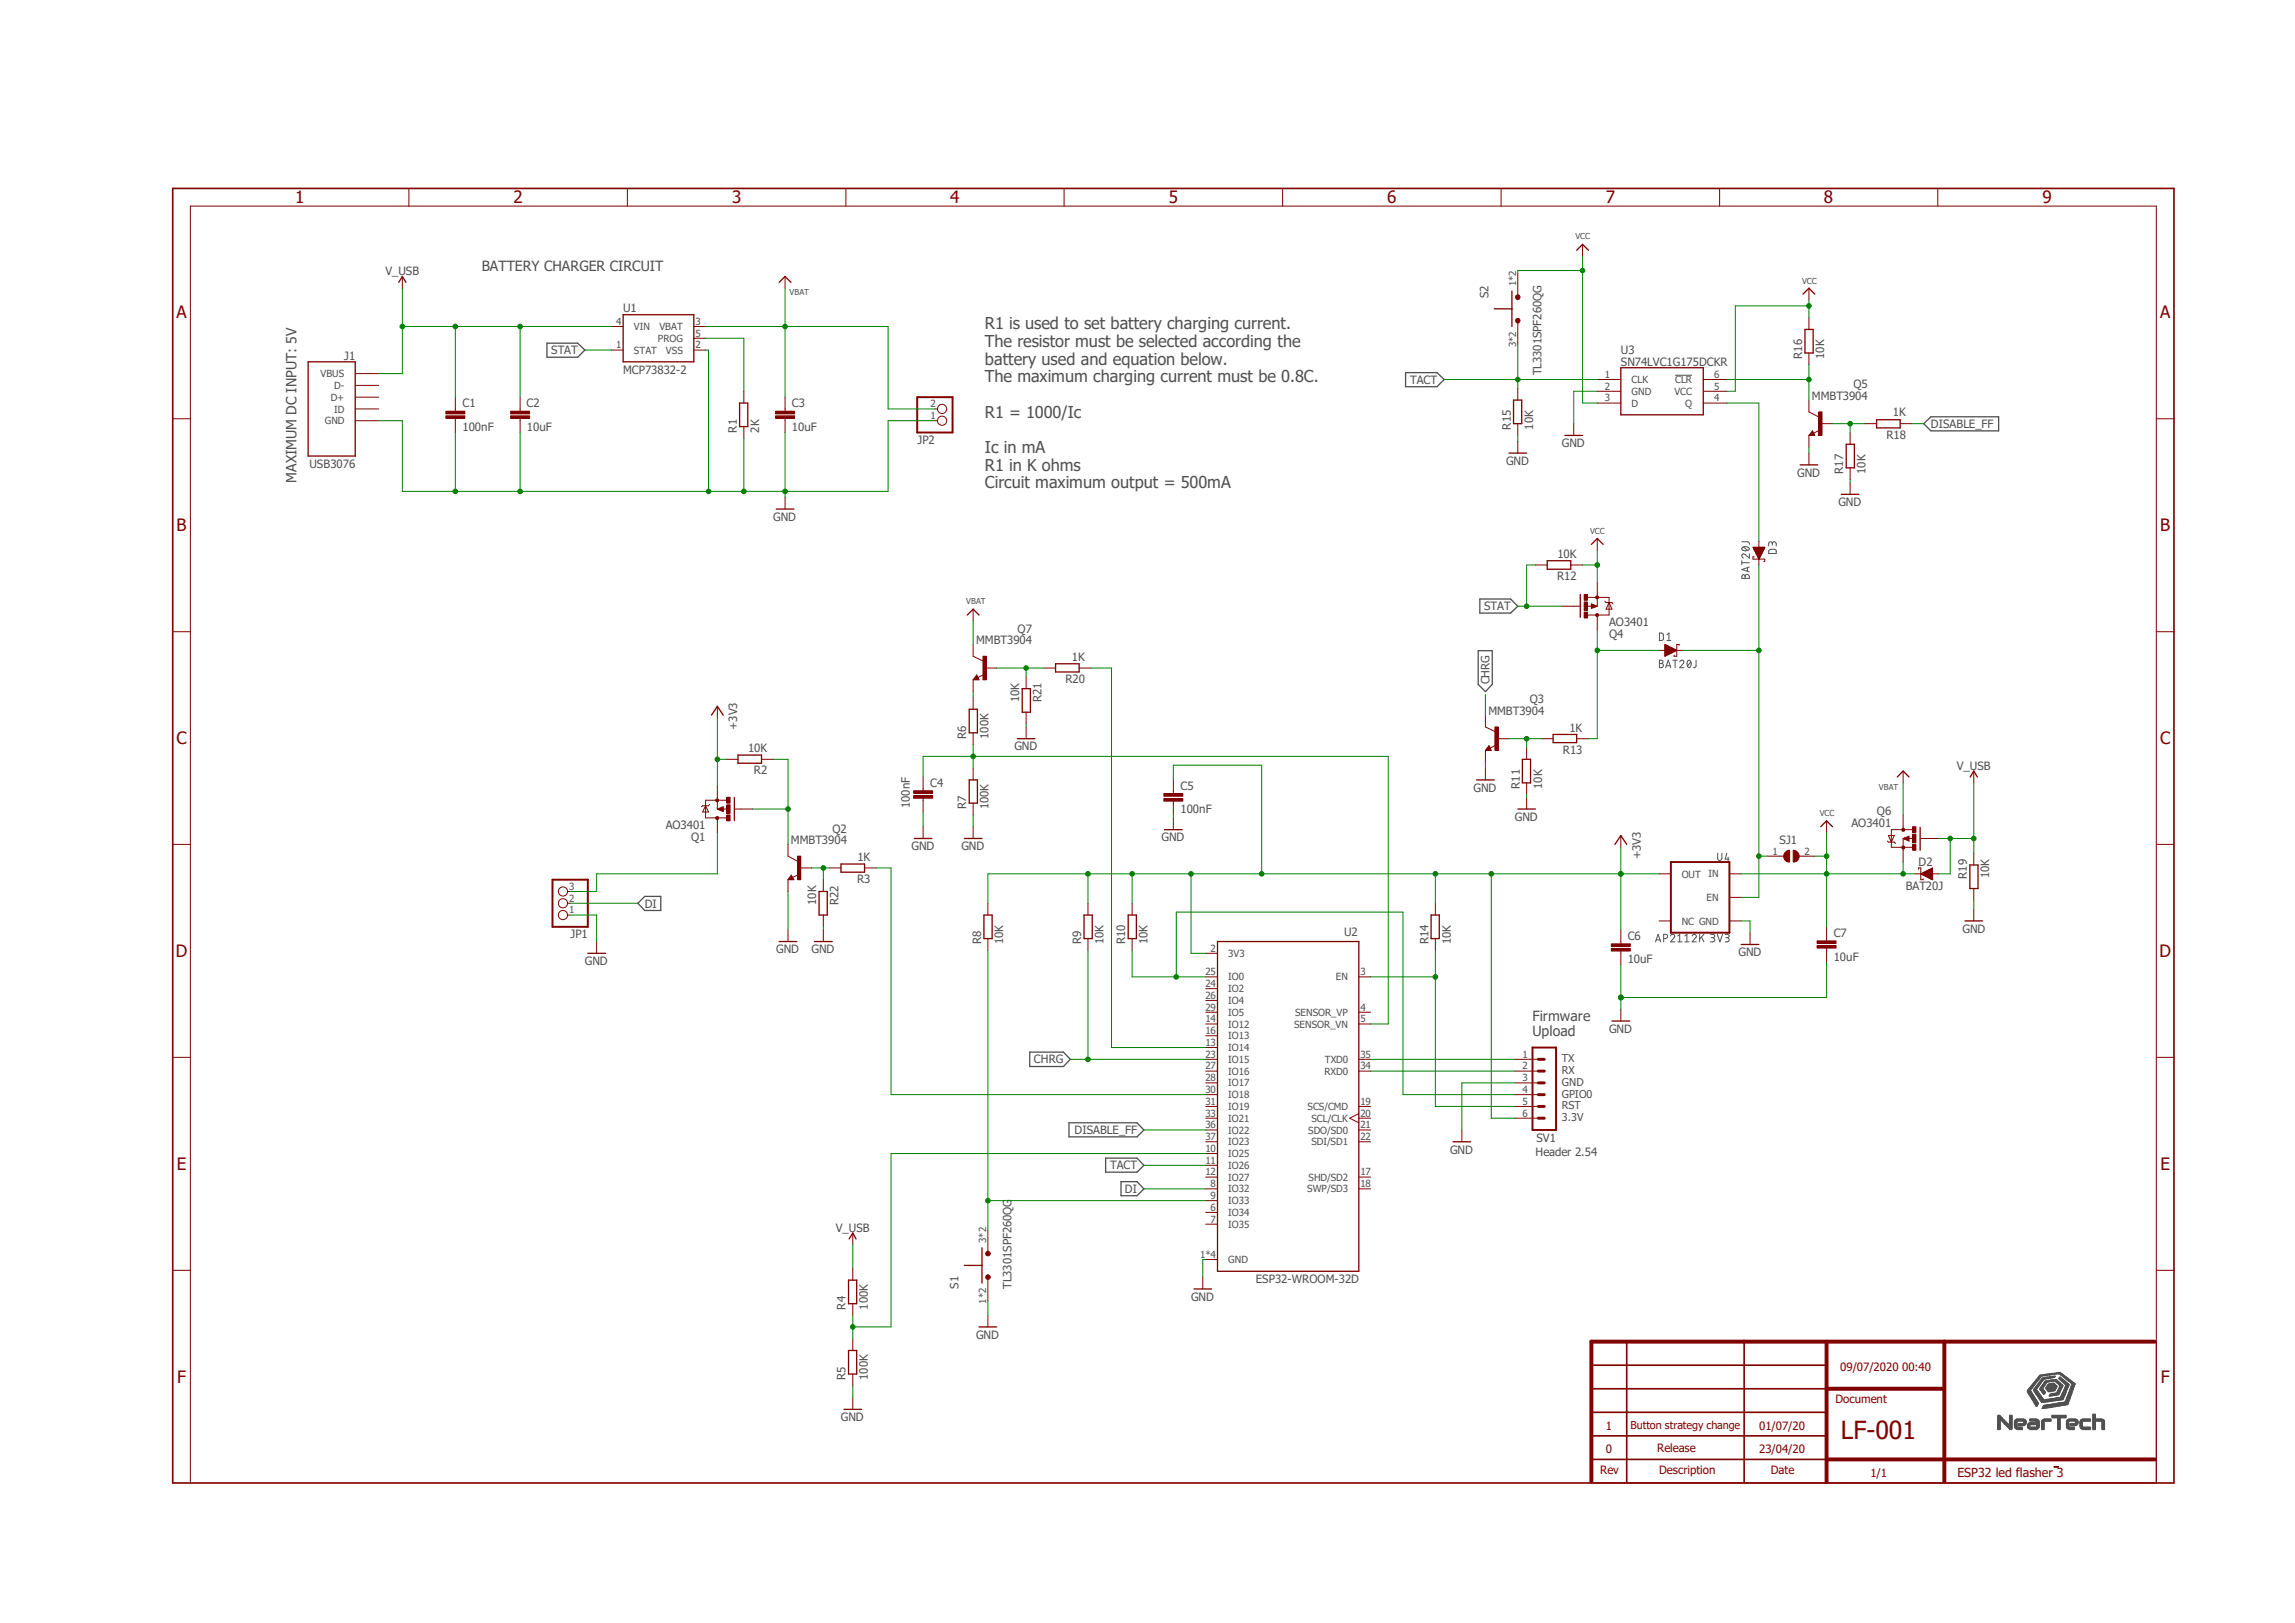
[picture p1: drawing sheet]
<svg xmlns="http://www.w3.org/2000/svg" width="297mm" height="210mm" viewBox="0 0 297 210" stroke-linecap="round" stroke-linejoin="round" font-family="sans-serif">
<defs><g id="words">
<text font-size="3.2" fill="#800000" x="238.2" y="186.2">LF-001</text>
<g font-size="2.2" fill="#800000">
<text x="38.2" y="26.3">1</text>
<text x="66.5" y="26.3">2</text>
<text x="94.7" y="26.3">3</text>
<text x="123" y="26.3">4</text>
<text x="151.3" y="26.3">5</text>
<text x="179.5" y="26.3">6</text>
<text x="207.8" y="26.3">7</text>
<text x="236.1" y="26.3">8</text>
<text x="264.3" y="26.3">9</text>
<text x="22.9" y="41.2">A</text>
<text x="279.6" y="41.2">A</text>
<text x="22.9" y="68.7">B</text>
<text x="279.6" y="68.7">B</text>
<text x="22.9" y="96.3">C</text>
<text x="279.6" y="96.3">C</text>
<text x="22.8" y="123.8">D</text>
<text x="279.5" y="123.8">D</text>
<text x="22.9" y="151.3">E</text>
<text x="279.6" y="151.3">E</text>
<text x="22.9" y="178.9">F</text>
<text x="279.7" y="178.9">F</text>
</g>
<g font-size="2.1" fill="#505050">
<text x="127.5" y="42.6">R1 is used to set battery charging current.</text>
<text x="127.5" y="44.9">The resistor must be selected according the</text>
<text x="127.5" y="47.2">battery used and equation below.</text>
<text x="127.5" y="49.5">The maximum charging current must be 0.8C.</text>
<text x="127.5" y="54.1">R1 = 1000/Ic</text>
<text x="127.5" y="58.6">Ic in mA</text>
<text x="127.5" y="60.9">R1 in K ohms</text>
<text x="127.5" y="63.2">Circuit maximum output = 500mA</text>
</g>
<g font-size="1.8" fill="#505050">
<text x="62.4" y="35.1">BATTERY CHARGER CIRCUIT</text>
<text x="38.4" y="62.4" transform="rotate(-90 38.4 62.4)">MAXIMUM DC INPUT: 5V</text>
<text x="198.3" y="132.1">Firmware</text>
<text x="198.3" y="134">Upload</text>
</g>
<text font-size="1.6" fill="#800000" x="253.3" y="191.2">ESP32 led flasher 3</text>
<g font-size="1.5" fill="#505050">
<text x="49.9" y="35.6">V_USB</text>
<text x="80.6" y="40.4">U1</text>
<text x="192.6" y="38.6" transform="rotate(-90 192.6 38.6)">S2</text>
<text x="44.5" y="46.5">J1</text>
<text x="71.3" y="45.8">STAT</text>
<text x="209.8" y="47.3">SN74LVC1G175DCKR</text>
<text x="209.8" y="45.8">U3</text>
<text x="233.2" y="46.4" transform="rotate(-90 233.2 46.4)">R16</text>
<text x="236.1" y="46.4" transform="rotate(-90 236.1 46.4)">10K</text>
<text x="59.9" y="52.7">C1</text>
<text x="68.2" y="52.6">C2</text>
<text x="80.6" y="48.3">MCP73832-2</text>
<text x="102.5" y="52.7">C3</text>
<text x="182.5" y="49.7">TACT</text>
<text x="199.5" y="48.6" transform="rotate(-90 199.5 48.6)">TL3301SPF260QG</text>
<text x="234.5" y="51.8">MMBT3904</text>
<text x="239.9" y="50.2">Q5</text>
<text x="245" y="53.9">1K</text>
<text x="59.9" y="55.8">100nF</text>
<text x="68.2" y="55.7">10uF</text>
<text x="95.4" y="56" transform="rotate(-90 95.4 56)">R1</text>
<text x="98.3" y="56" transform="rotate(-90 98.3 56)">2K</text>
<text x="102.5" y="55.8">10uF</text>
<text x="118.7" y="57.4">JP2</text>
<text x="195.5" y="55.6" transform="rotate(-90 195.5 55.6)">R15</text>
<text x="198.4" y="55.6" transform="rotate(-90 198.4 55.6)">10K</text>
<text x="202.1" y="57.9">GND</text>
<text x="244.1" y="56.8">R18</text>
<text x="249.9" y="55.4">DISABLE_FF</text>
<text x="40" y="60.6">USB3076</text>
<text x="194.9" y="60.2">GND</text>
<text x="232.6" y="61.7">GND</text>
<text x="237.9" y="65.5">GND</text>
<text x="238.6" y="61.3" transform="rotate(-90 238.6 61.3)">R17</text>
<text x="241.4" y="61.3" transform="rotate(-90 241.4 61.3)">10K</text>
<text x="100.1" y="67.4">GND</text>
<text x="201.5" y="75.1">R12</text>
<text x="201.5" y="72.2">10K</text>
<text x="126.3" y="83.4">MMBT3904</text>
<text x="131.7" y="81.9">Q7</text>
<text x="192.1" y="79">STAT</text>
<text x="208.2" y="81">AO3401</text>
<text x="208.2" y="82.5">Q4</text>
<text x="137.9" y="88.4">R20</text>
<text x="138.7" y="85.5">1K</text>
<text x="192.7" y="88.6" transform="rotate(-90 192.7 88.6)">CHRG</text>
<text x="95.4" y="94.4" transform="rotate(-90 95.4 94.4)">+3V3</text>
<text x="125.1" y="95.6" transform="rotate(-90 125.1 95.6)">R6</text>
<text x="127.9" y="95.6" transform="rotate(-90 127.9 95.6)">100K</text>
<text x="131.9" y="90.8" transform="rotate(-90 131.9 90.8)">10K</text>
<text x="134.8" y="90.9" transform="rotate(-90 134.8 90.9)">R21</text>
<text x="192.6" y="92.5">MMBT3904</text>
<text x="198" y="91">Q3</text>
<text x="203.1" y="94.7">1K</text>
<text x="96.8" y="97.3">10K</text>
<text x="97.6" y="100.2">R2</text>
<text x="120.4" y="101.8">C4</text>
<text x="131.3" y="97.1">GND</text>
<text x="202.3" y="97.5">R13</text>
<text x="253.2" y="99.6">V_USB</text>
<text x="86.1" y="107.3">AO3401</text>
<text x="107.7" y="107.7">Q2</text>
<text x="117.7" y="104.6" transform="rotate(-90 117.7 104.6)">100nF</text>
<text x="125.1" y="104.7" transform="rotate(-90 125.1 104.7)">R7</text>
<text x="127.9" y="104.7" transform="rotate(-90 127.9 104.7)">100K</text>
<text x="152.8" y="105.2">100nF</text>
<text x="152.8" y="102.2">C5</text>
<text x="190.7" y="102.4">GND</text>
<text x="196" y="106.2">GND</text>
<text x="196.7" y="102.1" transform="rotate(-90 196.7 102.1)">R11</text>
<text x="199.6" y="102.1" transform="rotate(-90 199.6 102.1)">10K</text>
<text x="239.6" y="107">AO3401</text>
<text x="242.9" y="105.5">Q6</text>
<text x="89.5" y="108.8">Q1</text>
<text x="102.4" y="109.3">MMBT3904</text>
<text x="111" y="111.4">1K</text>
<text x="118" y="110">GND</text>
<text x="124.4" y="110">GND</text>
<text x="150.3" y="108.9">GND</text>
<text x="212.3" y="111.2" transform="rotate(-90 212.3 111.2)">+3V3</text>
<text x="230.3" y="109.3">SJ1</text>
<text x="248.3" y="112">D2</text>
<text x="254.6" y="113.7" transform="rotate(-90 254.6 113.7)">R19</text>
<text x="257.4" y="113.7" transform="rotate(-90 257.4 113.7)">10K</text>
<text x="83.4" y="117.4">DI</text>
<text x="105.6" y="117.1" transform="rotate(-90 105.6 117.1)">10K</text>
<text x="108.5" y="117.1" transform="rotate(-90 108.5 117.1)">R22</text>
<text x="110.9" y="114.3">R3</text>
<text x="246.6" y="115.2">BAT20J</text>
<text x="73.8" y="121.4">JP1</text>
<text x="75.7" y="124.9">GND</text>
<text x="100.5" y="123.4">GND</text>
<text x="105" y="123.4">GND</text>
<text x="127" y="122.2" transform="rotate(-90 127 122.2)">R8</text>
<text x="129.8" y="122.2" transform="rotate(-90 129.8 122.2)">10K</text>
<text x="139.9" y="122.2" transform="rotate(-90 139.9 122.2)">R9</text>
<text x="142.8" y="122.2" transform="rotate(-90 142.8 122.2)">10K</text>
<text x="145.6" y="122.2" transform="rotate(-90 145.6 122.2)">R10</text>
<text x="148.5" y="122.2" transform="rotate(-90 148.5 122.2)">10K</text>
<text x="173.9" y="121.2">U2</text>
<text x="184.9" y="122.2" transform="rotate(-90 184.9 122.2)">R14</text>
<text x="187.8" y="122.2" transform="rotate(-90 187.8 122.2)">10K</text>
<text x="210.7" y="124.7">10uF</text>
<text x="210.7" y="121.6">C6</text>
<text x="225" y="123.7">GND</text>
<text x="237.3" y="124.3">10uF</text>
<text x="237.3" y="121.2">C7</text>
<text x="254" y="120.7">GND</text>
<text x="133.8" y="137.6">CHRG</text>
<text x="208.2" y="133.6">GND</text>
<text x="139.1" y="146.7">DISABLE_FF</text>
<text x="187.7" y="149.3">GND</text>
<text x="198.7" y="149.6">Header 2.54</text>
<text x="198.8" y="147.7">SV1</text>
<text x="143.7" y="151.3">TACT</text>
<text x="145.6" y="154.3">DI</text>
<text x="108.2" y="159.4">V_USB</text>
<text x="124" y="166.8" transform="rotate(-90 124 166.8)">S1</text>
<text x="130.9" y="166.8" transform="rotate(-90 130.9 166.8)">TL3301SPF260QG</text>
<text x="162.5" y="166.1">ESP32-WROOM-32D</text>
<text x="109.4" y="169.5" transform="rotate(-90 109.4 169.5)">R4</text>
<text x="112.3" y="169.5" transform="rotate(-90 112.3 169.5)">100K</text>
<text x="126.3" y="173.3">GND</text>
<text x="154.1" y="168.3">GND</text>
<text x="109.4" y="178.6" transform="rotate(-90 109.4 178.6)">R5</text>
<text x="112.3" y="178.6" transform="rotate(-90 112.3 178.6)">100K</text>
<text x="108.8" y="183.9">GND</text>
</g>
<g font-size="1.5" fill="#800000">
<text x="238.2" y="177.4">09/07/2020 00:40</text>
<text x="207.8" y="185">1</text>
<text x="227.7" y="185">01/07/20</text>
<text x="237.5" y="181.6">Document</text>
<text x="207.1" y="190.8">Rev</text>
<text x="207.8" y="188">0</text>
<text x="214.5" y="187.9">Release</text>
<text x="214.7" y="190.8">Description</text>
<text x="227.7" y="188">23/04/20</text>
<text x="229.2" y="190.8">Date</text>
<text x="242.1" y="191.1">1/1</text>
</g>
<g font-size="1.4" fill="#505050">
<text x="202.1" y="137.5">TX</text>
<text x="202.1" y="139">RX</text>
<text x="202.1" y="140.5">GND</text>
<text x="202.1" y="142">GPIO0</text>
<text x="202.1" y="143.6">RST</text>
<text x="202.1" y="145.1">3.3V</text>
</g>
<text font-size="1.4" fill="#800000" x="211" y="184.9">Button strategy change</text>
<g font-size="1.3" fill="#505050">
<text x="196.2" y="37" transform="rotate(-90 196.2 37)">1*2</text>
<text x="79.8" y="42">4</text>
<text x="79.8" y="45.1">1</text>
<text x="82" y="42.7">VIN</text>
<text x="82" y="45.8">STAT</text>
<text x="85.1" y="44.3">PROG</text>
<text x="85.3" y="42.8">VBAT</text>
<text x="86.2" y="45.8">VSS</text>
<text x="90" y="42">3</text>
<text x="90" y="43.6">5</text>
<text x="90" y="45.1">2</text>
<text x="196.2" y="45" transform="rotate(-90 196.2 45)">3*2</text>
<text x="41.5" y="48.8">VBUS</text>
<text x="42.8" y="51.9">D+</text>
<text x="43.3" y="50.3">D-</text>
<text x="43.3" y="53.4">ID</text>
<text x="120.4" y="52.7">2</text>
<text x="207.7" y="48.9">1</text>
<text x="207.7" y="50.4">2</text>
<text x="207.7" y="51.9">3</text>
<text x="211.2" y="49.6">CLK</text>
<text x="211.2" y="51.1">GND</text>
<text x="211.2" y="52.6">D</text>
<text x="216.7" y="51.1">VCC</text>
<text x="216.8" y="49.6">CLR</text>
<text x="218.1" y="52.6">Q</text>
<text x="221.8" y="48.9">6</text>
<text x="221.8" y="50.4">5</text>
<text x="221.8" y="51.9">4</text>
<text x="42" y="54.9">GND</text>
<text x="120.4" y="54.2">1</text>
<text x="217.6" y="113.6">OUT</text>
<text x="221.1" y="113.5">IN</text>
<text x="229.4" y="110.6">1</text>
<text x="233.6" y="110.6">2</text>
<text x="73.7" y="118.2">1</text>
<text x="73.7" y="116.7">2</text>
<text x="73.7" y="115.1">3</text>
<text x="217.6" y="119.7">NC GND</text>
<text x="220.9" y="116.6">EN</text>
<text x="156.7" y="123.1">2</text>
<text x="159" y="123.8">3V3</text>
<text x="156" y="127.7">24</text>
<text x="156" y="126.2">25</text>
<text x="156" y="129.2">26</text>
<text x="156" y="130.8">29</text>
<text x="159" y="128.4">IO2</text>
<text x="159" y="126.9">IO0</text>
<text x="159" y="129.9">IO4</text>
<text x="159" y="131.4">IO5</text>
<text x="167.6" y="131.4">SENSOR_VP</text>
<text x="172.9" y="126.9">EN</text>
<text x="176.1" y="126.2">3</text>
<text x="176.1" y="130.8">4</text>
<text x="156" y="135.3">13</text>
<text x="156" y="132.3">14</text>
<text x="156" y="133.8">16</text>
<text x="156" y="136.9">23</text>
<text x="159" y="136">IO14</text>
<text x="159" y="133">IO12</text>
<text x="159" y="134.5">IO13</text>
<text x="159" y="137.5">IO15</text>
<text x="167.5" y="133">SENSOR_VN</text>
<text x="171.4" y="137.5">TXD0</text>
<text x="176.1" y="132.3">5</text>
<text x="176.1" y="136.9">35</text>
<text x="197" y="136.9">1</text>
<text x="156" y="138.4">27</text>
<text x="156" y="139.9">28</text>
<text x="156" y="141.4">30</text>
<text x="156" y="143">31</text>
<text x="159" y="139.1">IO16</text>
<text x="159" y="140.6">IO17</text>
<text x="159" y="142.1">IO18</text>
<text x="159" y="143.6">IO19</text>
<text x="169.2" y="143.6">SCS/CMD</text>
<text x="171.4" y="139.1">RXD0</text>
<text x="176.1" y="138.4">34</text>
<text x="176.1" y="143">19</text>
<text x="197" y="138.4">2</text>
<text x="197" y="139.9">3</text>
<text x="197" y="141.4">4</text>
<text x="197" y="143">5</text>
<text x="156" y="149.1">10</text>
<text x="156" y="144.5">33</text>
<text x="156" y="146">36</text>
<text x="156" y="147.5">37</text>
<text x="159" y="149.7">IO25</text>
<text x="159" y="145.2">IO21</text>
<text x="159" y="146.7">IO22</text>
<text x="159" y="148.2">IO23</text>
<text x="169.3" y="146.7">SDO/SD0</text>
<text x="169.7" y="145.2">SCL/CLK</text>
<text x="169.7" y="148.2">SDI/SD1</text>
<text x="176.1" y="144.5">20</text>
<text x="176.1" y="146">21</text>
<text x="176.1" y="147.5">22</text>
<text x="197" y="144.5">6</text>
<text x="156" y="150.6">11</text>
<text x="156" y="152.1">12</text>
<text x="156.7" y="155.2">9</text>
<text x="156.7" y="153.6">8</text>
<text x="159" y="155.8">IO33</text>
<text x="159" y="154.3">IO32</text>
<text x="159" y="151.3">IO26</text>
<text x="159" y="152.8">IO27</text>
<text x="169.2" y="154.3">SWP/SD3</text>
<text x="169.3" y="152.8">SHD/SD2</text>
<text x="176.1" y="152.1">17</text>
<text x="176.1" y="153.6">18</text>
<text x="127.6" y="160.8" transform="rotate(-90 127.6 160.8)">3*2</text>
<text x="156.7" y="156.7">6</text>
<text x="156.7" y="158.2">7</text>
<text x="159" y="157.4">IO34</text>
<text x="159" y="158.9">IO35</text>
<text x="155.3" y="162.8">1*4</text>
<text x="159" y="163.4">GND</text>
<text x="127.6" y="168.7" transform="rotate(-90 127.6 168.7)">1*2</text>
</g>
<g font-size="1.1" fill="#505050">
<text x="203.9" y="31">VCC</text>
<text x="102.2" y="38.2">VBAT</text>
<text x="233.2" y="36.7">VCC</text>
<text x="205.8" y="69.1">VCC</text>
<text x="125.1" y="78.2">VBAT</text>
<text x="235.5" y="105.6">VCC</text>
<text x="243.2" y="102.2">VBAT</text>
</g>
</g></defs>
<path d="M22.1 24.2l259.5 168.1M281.6 24.2l-259.5 168.1" fill="none" stroke="#fff" stroke-width=".13"/>
<g fill="none" stroke="#505050" stroke-width=".13">
<path d="M216.8 48.6h2.2M225.4 70.9l.3-.2h.4l.3 .3a.66 .66 0 0 1-1 .1zM225.4 70.1h.9l.1 .3M225.4 72.6v.5M225.4 72.8h1M225.5 74.5l.2-.1 .1 .2 .1-.2 .3-.1 .2 .3v.2h-1zM225.6 70.8l.5 .4M225.8 74.6v.2M226.1 73.4v.6M226.4 71.7v.5l-.6-.4a.24 .24 0 0 0-.2-.1 .24 .24 0 0 0-.2 .2l.2 .3M226.4 73.4l-1 .3 1 .3M228.9 71.2a.77 .77 0 0 1 1 0v.4h-1z"/>
<path d="M229.4 70.4l.1-.3h.2l.2 .3v.3M229.4 70.5l-.1-.3-.2-.1-.2 .2v.4M214.8 85.4h.2l.2 .2-.1 .2-.1 .1h.2l.1 .3-.3 .2h-.2zM214.8 81.9l.5 .1v.8l-.3 .1h-.2zM214.8 85.9h.2M215.6 86.4l.3-1 .3 1M215.6 86.1h.6M215.7 82.9h.5M215.7 82.1l.3-.2v1M216.5 85.4h.5M216.8 85.4v1M217.4 85.6l.1-.1 .3-.1a.27 .27 0 0 1 0 .5l-.4 .5h.5"/>
<path d="M218.4 85.6l.2-.2a.59 .59 0 0 1 0 1 .66 .66 0 0 1-.2-.8zM218.8 85.6l-.4 .6M219.5 85.4v.8l-.1 .2h-.2M222.3 110.4v.7l.2 .2h.3v-.2v-.7M223.5 110.4l-.2 .8h.5M223.6 110.9v.5M214.2 121.9l.4-1 .3 1M214.3 121.6h.5M215.3 121.5l.4-.1 .1-.2-.1-.3h-.4v1M216.2 121.1l.1-.2h.2a.25 .25 0 0 1 .2 .2 .25 .25 0 0 1 0 .2l-.5 .6h.5M217.1 121.9h.6M217.1 121.1l.3-.2v1"/>
<path d="M218.1 121.9h.5M218.1 121.1l.2-.2v1M219 121.1l.3-.2 .2 .1v.2l-.5 .7h.5M220 120.9v1M220.2 121.3l.3 .6M220.5 120.9l-.5 .6M221.4 120.9h.3l.2 .1-.1 .3h-.3M221.7 121.3l.2 .2v.2l-.2 .2h-.3M222.2 120.9l.4 1 .3-1M223.3 120.9h.3l.2 .1-.1 .3h-.3M223.5 121.3l.2 .1 .1 .3-.1 .1-.4 .1"/>
</g>
<path d="M70.8 44.4h4l.9 .9-.9 .9h-4zM181.9 48.2h4.1l.9 .9-.9 .9h-4.1zM249 54.8l.9-.9h8.8v1.9h-8.8zM191.5 77.5h4l.9 .9-.9 .9h-4zM191.3 84.2h1.8v4.4l-.9 .9-.9-.9zM83.4 116h2.1v1.8h-2.1l-.9-.9zM133.3 136.1h4.3l.9 1-.9 .9h-4.3zM138.3 145.3h8.9l.8 .9-.8 .9h-8.9zM143.1 149.9h4.1l.8 .9-.8 .9h-4.1zM145.1 152.9h2.1l.8 .9-.8 .9h-2.1z" fill="none" stroke="#505050" stroke-width=".17"/>
<path d="M265.8 189.8h.6v.1h-.6z" fill-rule="evenodd" fill="#800000"/>
<g fill="none" stroke="#800000" stroke-width=".13">
<path d="M52.9 24.4v2.3M81.2 24.4v2.3M109.5 24.4v2.3M137.7 24.4v2.3M166 24.4v2.3M194.3 24.4v2.3M222.5 24.4v2.3M250.8 24.4v2.3M22.4 54.2h2.2M46 48.3h3M46 49.9h3M46 51.4h3"/>
<path d="M46 54.4h3M46 52.9h3M66.1 53.8h2.4v.3h-2.4zM66.1 53.2h2.4v.4h-2.4zM67.3 51.4v1.8M67.3 54.1v1.9M279.1 54.2h2.2M125.9 78.8v1.5M22.4 81.7h2.2M125.9 90.3v1.5M125.9 94.8v1.6M125.9 99.4v1.5"/>
<path d="M279.1 81.7h2.2M22.4 109.3h2.2M125.9 103.9v1.6M125.9 107v1.5M146.5 116.9v1.5M185.8 116.9v1.5M236.4 119.9v1.9M244.3 108.8l.1 .2h.8l.1 .1M244.4 108.1h.8l-.4 .9zM246.3 107v.4M246.3 108.5v1.5M246.3 108.5l.8-.3v.6z"/>
<path d="M247 108.5h.5M247.5 107.4h-2.7v2.2h2.7M247.8 113.1h.8M248.3 112.5v-.2h.3v1.5h.3v-.1M248.6 113.1l1.5-.8v1.5M248.6 113.1l1.5 .7M248.6 108.5h.7M248.6 113.1h1.5M248.7 113.1h2.2M248.7 113.2h1.4M248.8 113h1.3M248.8 113.2h1.3"/>
<path d="M248.8 112.9h1.3M248.9 113.2h1.2M248.9 112.9h1.2M249 113.3h1.1M249 112.9h1.1M249.1 113.3h1M249.1 112.8h1M249.2 113.4h.9M249.2 112.8h.9M249.3 113.4h.8M249.3 112.7h.8M249.3 113.5h.8"/>
<path d="M249.4 112.7h.7M249.4 113.5h.7M249.5 112.6h.6M249.6 113.6h.5M249.6 112.6h.5M249.7 113.7h.4M249.8 112.5h.3M249.8 113.7h.3M249.9 112.5h.2M249.9 113.7h.2M249.9 112.4h.2M250 113.8h.1"/>
<path d="M250 112.4h.1M250.1 113.8h.1M255.4 117.6v1.6M279.1 109.3h2.2M22.4 136.8h2.2M146.5 121.5v1.5M185.8 121.5v1.5M196 137.1h3.1M196 138.6h3.1M208.5 122.7h2.5v.4h-2.5zM208.5 122.1h2.5v.4h-2.5zM209.8 120.3v1.8"/>
<path d="M209.8 123.1v1.8M235.2 122.3h2.4v.4h-2.4zM235.2 121.8h2.4v.3h-2.4zM236.4 122.7v1.8M279.1 136.8h2.2M196 140.1h3.1M196 141.6h3.1M196 143.2h3.1M196 144.7h3.1M22.4 164.4h2.2M279.1 164.4h2.2M24.6 191.9v-165.2h254.5v165.2"/>
<path d="M265.8 189.8h.6v.1h-.6z"/>
</g>
<path d="M66.1 54h2.4M66.1 53.4h2.4M208.5 122.9h2.5M208.5 122.3h2.5M235.2 122.5h2.4M235.2 121.9h2.4" fill="none" stroke="#800000" stroke-width=".34"/>
<path d="M39.9 46.8h6.1v12.2h-6.1zM125.2 79.6l.7-.8 .8 .8M125.4 91.8h1.1v3h-1.1zM124.8 108.5h2.3M125.4 100.9h1.1v3h-1.1zM146 118.4h1.1v3.1h-1.1zM185.2 118.4h1.1v3.1h-1.1zM248.5 107.1v2.9M254.3 119.2h2.3" fill="none" stroke="#800000" stroke-width=".17"/>
<path d="M198.3 135.6h3.1v10.6h-3.1z" fill="none" stroke="#800000" stroke-width=".25"/>
<path d="M199.1 138.6h.8M199.1 137.1h.8M199.1 140.1h.8M199.1 143.2h.8M199.1 141.6h.8M199.1 144.7h.8" fill="none" stroke="#800000" stroke-width=".38"/>
<path d="M22.4 24.4h258.9v167.5h-258.9zM246.8 108.5h.2v-.1l-.5 .1 .5 .2" fill="none" stroke="#800000" stroke-width=".21"/>
<path d="M246.2 109.5h.3v.3h-.3z" fill-rule="evenodd" fill="#800000"/>
<path d="M246.2 109.5h.3v.3h-.3z" fill="none" stroke="#800000" stroke-width=".13"/>
<path d="M246.2 107.2h.3v.3h-.3z" fill-rule="evenodd" fill="#800000"/>
<path d="M246.2 107.2h.3v.3h-.3z" fill="none" stroke="#800000" stroke-width=".13"/>
<path d="M247.5 109.3h.4v.7h-.4z" fill-rule="evenodd" fill="#800000"/>
<path d="M247.5 109.3h.4v.7h-.4z" fill="none" stroke="#800000" stroke-width=".13"/>
<path d="M247.5 107h.4v.7h-.4z" fill-rule="evenodd" fill="#800000"/>
<path d="M247.5 107h.4v.7h-.4z" fill="none" stroke="#800000" stroke-width=".13"/>
<path d="M247.5 107.9h.4v1.2h-.4z" fill-rule="evenodd" fill="#800000"/>
<g fill="none" stroke="#800000" stroke-width=".13">
<path d="M52.1 35.8v1.5M57.7 53.8h2.5v.3h-2.5zM57.7 53.2h2.5v.4h-2.5zM58.9 51.4v1.8M58.9 54.1v1.9M196.4 50.2v1.6M196.4 54.8v1.5M196.4 57.1v1.5M246.3 99.8v1.5M255.4 99.8v1.5M118.2 103h2.5v.3h-2.5zM118.2 102.3h2.5v.4h-2.5z"/>
<path d="M119.5 100.5v1.9M119.5 103.3v1.8M119.5 107v1.5M150.6 103.3h2.5v.4h-2.5zM150.6 102.7h2.5v.3h-2.5zM151.8 100.9v1.8M151.8 103.6v1.9M151.8 105.8v1.6M209.8 108.1v1.5M214.7 113.1h1.5M214.7 119.2h1.5M223.8 113.1h1.5"/>
<path d="M223.8 119.2h1.5M223.8 116.1h1.5M246.3 105.5v1.5M246.3 110v1.5M247.5 107.9h.4v1.2h-.4zM249.3 108.5h1.6M255.4 110.4v1.5M255.4 115v1.5M156 123.4h1.6M156 126.4h1.6M156 131h1.6M156 132.5h1.6"/>
<path d="M156 135.6h1.6M156 134h1.6M156 137.1h1.6M156 127.9h1.6M156 129.5h1.6M156 138.6h1.6M175.9 126.4h1.5M175.9 131h1.5M175.9 132.5h1.5M175.9 137.1h1.5M175.9 138.6h1.5M209.8 130.6v1.5"/>
<path d="M226.5 120.7v1.5M110.4 159.6v1.5M156 156.9h1.6M156 158.4h1.6M156 155.4h1.6M156 153.8h1.6M156 149.3h1.6M156 150.8h1.6M156 152.3h1.6M156 140.1h1.6M156 141.6h1.6M156 143.2h1.6"/>
<path d="M156 144.7h1.6M156 146.2h1.6M156 147.7h1.6M175.9 153.8h1.5M175.9 152.3h1.5M175.9 143.2h1.5M175.9 144.7h1.5M175.9 146.2h1.5M175.9 147.7h1.5M175.9 144.1l-1.2 .6 1.2 .6M189.2 146.2v1.5M110.4 164.1v1.6"/>
<path d="M110.4 168.7v1.5M110.4 173.2v1.6M110.4 177.8v1.5M155.7 165.3v1.5M156 163h1.6M110.4 180.8v1.6"/>
</g>
<g fill="none" stroke="#800000" stroke-width=".17">
<path d="M51.6 36.5l.5-.7 .4 .7M195.3 58.6h2.3M195.9 51.8h1v3h-1zM118.3 108.5h2.3M150.7 107.4h2.3M209 109.3l.8-1.2 .7 1.2M245.5 100.5l.8-.7 .8 .7M254.9 111.9h1.1v3.1h-1.1zM255 100.5l.4-.7 .5 .7M157.6 121.8h18.3v42.7h-18.3zM208.6 132.1h2.3M225.3 122.2h2.3"/>
<path d="M188 147.7h2.3M109.8 165.7h1.1v3h-1.1zM109.8 174.8h1.1v3h-1.1zM109.9 160.3l.5-.7 .4 .7M154.5 166.8h2.3M109.2 182.4h2.3"/>
</g>
<path d="M57.7 54h2.5M57.7 53.4h2.5M118.2 103.1h2.5M118.2 102.5h2.5M150.6 103.5h2.5M150.6 102.9h2.5" fill="none" stroke="#800000" stroke-width=".34"/>
<path d="M216.2 111.5h7.6v9.2h-7.6z" fill="none" stroke="#800000" stroke-width=".25"/>
<path d="M196.2 38.2l.2-.1 .2 .1 .1 .2-.1 .3-.2 .1-.2-.1-.1-.3z" fill-rule="evenodd" fill="#800000"/>
<path d="M196.2 38.2l.2-.1 .2 .1 .1 .2-.1 .3-.2 .1-.2-.1-.1-.3z" fill="none" stroke="#800000" stroke-width=".13"/>
<path d="M196.2 41.3l.2-.1 .2 .1 .1 .2-.1 .2-.2 .1-.2-.1-.1-.2z" fill-rule="evenodd" fill="#800000"/>
<g fill="none" stroke="#800000" stroke-width=".13">
<path d="M101.6 35.8v1.5M196.4 35.4v3M79.1 42.2h1.5M79.1 45.3h1.5M89.8 42.2h1.5M89.8 45.3h1.5M89.8 43.8h1.5M96.3 50.6v1.6M96.3 55.2v1.5M100.4 53.8h2.4v.3h-2.4zM100.4 53.2h2.4v.4h-2.4zM101.6 51.4v1.8"/>
<path d="M101.6 54.1v1.9M196.2 41.3l.2-.1 .2 .1 .1 .2-.1 .2-.2 .1-.2-.1-.1-.2zM196.4 41.5v3M101.6 64.3v1.6M91.3 104.3l.4 .8h-.8zM91.8 104.1l-.1 .2h-.8l-.1 .1M92.8 103.2v1.5M92.8 105.8v.4M92.8 104.7l.8-.3v.6zM93.5 104.7h.6M94.1 103.5h-2.8v2.3h2.7M95.1 104.7h.8"/>
</g>
<path d="M100.8 36.5l.8-.7 .8 .7M193.4 40h2.3M195.7 37.7v4.5M80.6 40.7h9.2v6.1h-9.2zM95.7 52.2h1.1v3h-1.1zM100.5 65.9h2.2M95 103.2v3" fill="none" stroke="#800000" stroke-width=".17"/>
<path d="M100.4 54h2.4M100.4 53.4h2.4" fill="none" stroke="#800000" stroke-width=".34"/>
<path d="M93.5 104.6l-.5 .1 .5 .2v-.2h-.2" fill="none" stroke="#800000" stroke-width=".21"/>
<path d="M92.7 103.4h.3v.3h-.3z" fill-rule="evenodd" fill="#800000"/>
<path d="M92.7 103.4h.3v.3h-.3z" fill="none" stroke="#800000" stroke-width=".13"/>
<path d="M92.7 105.7h.3v.3h-.3z" fill-rule="evenodd" fill="#800000"/>
<path d="M92.7 105.7h.3v.3h-.3z" fill="none" stroke="#800000" stroke-width=".13"/>
<path d="M94.1 103.2h.4v.7h-.4z" fill-rule="evenodd" fill="#800000"/>
<path d="M94.1 103.2h.4v.7h-.4z" fill="none" stroke="#800000" stroke-width=".13"/>
<path d="M94.1 105.5h.4v.7h-.4z" fill-rule="evenodd" fill="#800000"/>
<path d="M94.1 105.5h.4v.7h-.4z" fill="none" stroke="#800000" stroke-width=".13"/>
<path d="M94.1 104.1h.4v1.1h-.4z" fill-rule="evenodd" fill="#800000"/>
<g fill="none" stroke="#800000" stroke-width=".13">
<path d="M204.8 31.6v1.5M234.1 37.3v1.5M121 54.4h.3M121 52.9h.3M203.7 54.8v1.5M206.7 49.1h3.1M206.7 50.6h3.1M206.7 52.2h3.1M220.4 49.1h3.1M220.4 50.6h3.1M220.4 52.2h3.1M234.1 41.1v1.5"/>
<path d="M234.1 45.7v1.5M234.1 51.8v1.5l1.2 .6M234.1 56.3v1.6M234.1 58.6v1.6M234.6 55.8l.3 .5h-.8zM235.4 53.3h.4v3h-.4zM235.5 55.7l-.8 .3M235.6 54.8h1.6M239.4 56v1.5M241.3 54.8h1.6M245.9 54.8h1.5M239.4 60.5v1.6"/>
<path d="M239.4 62.4v1.6M92.8 91.4v1.5M94 98.3h1.5M98.6 98.3h1.5M92.8 101.7v1.5M92.8 106.2v1.5M94.1 104.1h.4v1.1h-.4zM95.9 104.7h1.5M102 109.3v1.5l1.2 .6M102 113.8v1.6M102.4 113.2l.3 .6h-.7zM103.2 110.8h.4v3h-.4z"/>
<path d="M103.3 113.2l-.7 .3M103.5 112.3h1.5M107.3 112.3h1.5M111.9 112.3h1.5M127.8 116.9v1.5M236.4 106.2v1.5M102 120.3v1.5M127.8 121.5v1.5"/>
<circle cx="121.9" cy="54.4" r=".6"/>
<circle cx="121.9" cy="52.9" r=".6"/>
</g>
<g fill="none" stroke="#800000" stroke-width=".17">
<path d="M204 32.4l.8-.8 .8 .8M233.3 38.1l.8-.8 .8 .8M202.5 56.3h2.3M209.8 47.6h10.6v6.1h-10.6zM233.6 42.6h1.1v3.1h-1.1zM234.6 56l-.1 .2h.2l-.1-.3-.3 .4h.4M238.9 57.5h1.1v3h-1.1zM242.9 54.3h3v1.1h-3zM233 60.2h2.2M238.3 64h2.3M92.1 92.5l.7-1.1 .8 1.1M95.5 97.7h3.1v1.1h-3.1z"/>
<path d="M102.4 113.5v.2h.2l-.2-.3-.3 .4h.5M108.8 111.8h3.1v1.1h-3.1zM127.3 118.4h1.1v3.1h-1.1zM235.6 107l.8-.8 .8 .8M100.8 121.8h2.3"/>
</g>
<path d="M235.6 53.3v3M103.4 110.8v3" fill="none" stroke="#800000" stroke-width=".42"/>
<path d="M118.7 51.4h4.6v4.6h-4.6z" fill="none" stroke="#800000" stroke-width=".25"/>
<circle cx="127.9" cy="165.2" r=".31" fill="#800000"/>
<circle cx="127.9" cy="165.2" r=".31" fill="none" stroke="#800000" stroke-width=".13"/>
<circle cx="127.9" cy="162.2" r=".31" fill="#800000"/>
<g fill="none" stroke="#800000" stroke-width=".13">
<path d="M127.8 159.2v3M127.8 165.3v3M127.8 170.2v1.5"/>
<circle cx="127.9" cy="162.2" r=".31"/>
</g>
<path d="M124.8 163.7h2.3M126.7 171.7h2.3M127.1 161.5v4.5" fill="none" stroke="#800000" stroke-width=".17"/>
<path d="M232.1 110a.76 .76 0 0 1 .7 .8 .76 .76 0 0 1-.7 .7z" fill-rule="evenodd" fill="#800000"/>
<path d="M232.1 110a.76 .76 0 0 1 .7 .8 .76 .76 0 0 1-.7 .7z" fill="none" stroke="#800000" stroke-width=".13"/>
<path d="M231 110.4l.2-.2 .4-.2v1.5a.74 .74 0 0 1-.7-.3 .74 .74 0 0 1 .1-.8z" fill-rule="evenodd" fill="#800000"/>
<g fill="none" stroke="#800000" stroke-width=".13">
<path d="M203.7 78.4h.7M205.5 77.3h2.7v2.3h-2.7M205.5 78.4h.5M206 78.1l.7 .3-.7 .3zM206.7 76.9v1.5M206.7 79.6v.4M207.7 77.8l.2 .2h.7l.1 .1M208.2 78l.4 .8h-.7zM73.4 118.4h.4M73.4 116.9h.4M73.4 115.4h.4M228.8 110.8h2"/>
<path d="M231 110.4l.2-.2 .4-.2v1.5a.74 .74 0 0 1-.7-.3 .74 .74 0 0 1 .1-.8zM232.8 110.8h2.1M77.2 121.8v1.6"/>
<circle cx="72.9" cy="116.9" r=".6"/>
<circle cx="72.9" cy="118.4" r=".6"/>
<circle cx="72.9" cy="115.4" r=".6"/>
</g>
<path d="M71.5 113.8h4.6v6.1h-4.6z" fill="none" stroke="#800000" stroke-width=".25"/>
<path d="M204.5 76.9v3M76.1 123.4h2.3" fill="none" stroke="#800000" stroke-width=".17"/>
<path d="M206 78.3l.5 .1-.5 .2v-.2h.2" fill="none" stroke="#800000" stroke-width=".21"/>
<path d="M206.5 77.2l.2-.1 .1 .1v.2l-.1 .1-.2-.1z" fill-rule="evenodd" fill="#800000"/>
<path d="M206.5 77.2l.2-.1 .1 .1v.2l-.1 .1-.2-.1z" fill="none" stroke="#800000" stroke-width=".13"/>
<path d="M206.5 79.5l.2-.1 .1 .1v.2l-.1 .1-.2-.1z" fill-rule="evenodd" fill="#800000"/>
<path d="M206.5 79.5l.2-.1 .1 .1v.2l-.1 .1-.2-.1z" fill="none" stroke="#800000" stroke-width=".13"/>
<path d="M205 76.9h.4v.8h-.4z" fill-rule="evenodd" fill="#800000"/>
<path d="M205 76.9h.4v.8h-.4z" fill="none" stroke="#800000" stroke-width=".13"/>
<path d="M205 79.2h.4v.8h-.4z" fill-rule="evenodd" fill="#800000"/>
<path d="M205 79.2h.4v.8h-.4z" fill="none" stroke="#800000" stroke-width=".13"/>
<path d="M205 77.9h.4v1.1h-.4z" fill-rule="evenodd" fill="#800000"/>
<g fill="none" stroke="#800000" stroke-width=".13">
<path d="M198.7 73.1h1.5M202.1 78.4h1.6M203.3 73.1h1.5M205 77.9h.4v1.1h-.4zM206.7 69.7v1.5M206.7 75.4v1.5M206.7 80v1.5M226.9 70.8h1.5l-.8 1.5zM226.9 70.9h1.5M226.9 71h1.4M226.9 70.9h1.4M227 71.1h1.3"/>
<path d="M227 71h1.3M227 72.1h-.1v.2h1.5v.3h-.1M227 71.2h1.2M227.1 71.2h1.1M227.1 71.3h1.1M227.2 71.4h.9M227.2 71.3h.9M227.2 71.5h.9M227.2 71.6h.8M227.2 71.5h.8M227.3 71.7h.7M227.3 71.6h.7"/>
<path d="M227.3 71.8h.6M227.4 71.8h.5M227.4 71.9h.5M227.5 72h.3M227.5 71.9h.3M227.5 72.1h.3M227.5 72.2h.3M227.6 72.3h.1M227.6 72.2h.1M227.6 70.1v.7M227.6 72.3v.8M125.9 83.4v1.5l1.3 .6"/>
<path d="M125.9 88v1.5M126.4 87.3l.3 .7h-.8zM127.2 84.9h.4v3.1h-.4zM127.3 87.3l-.7 .4M127.5 86.4h1.5M132.8 87.6v1.5M132.8 92.2v1.5M132.8 94.1v1.5M135.1 86.4h1.5M139.7 86.4h1.5M192.2 92.5v1.6l1.3 .6M192.2 97.1v1.5"/>
<path d="M192.2 99.4v1.5M192.7 96.5l.3 .6h-.8zM193.5 94.1h.4v3h-.4zM193.5 96.4l-.7 .4M193.8 95.6h1.5M197.6 96.7v1.6M199.5 95.6h1.5M204 95.6h1.6M214.7 84.2h2.2M215.5 83.4h.1M215.5 83.4l1.5 .8M215.5 83.4v1.5l1.5-.7"/>
<path d="M215.5 84.9h.1M215.5 84.8h.1M215.5 84.8h.2M215.5 84.7h.3M215.5 84.7h.4M215.5 84.6h.5M215.5 84.6h.6M215.5 84.5h.7M215.5 84.5h.8M215.5 84.5h.9M215.5 84.4h1M215.5 84.3h1.2"/>
<path d="M215.5 84.2h1.3M215.5 84.1h1.5M215.5 84.1h1.4M215.5 84h1.3M215.5 84h1.2M215.5 83.9h1.1M215.5 83.9h1M215.5 83.9h.9M215.5 83.8h.8M215.5 83.8h.7M215.5 83.7h.6M215.5 83.7h.5"/>
<path d="M215.5 83.7h.4M215.5 83.6h.4M215.5 83.5h.3M215.5 83.5h.2M217 84.2h.8M217.3 83.5v-.1h-.3v1.5h-.3v-.1M106.6 113.8v1.6M106.6 118.4v1.5M140.8 116.9v1.5M197.6 101.3v1.5M197.6 103.2v1.5M106.6 120.3v1.5"/>
<path d="M140.8 121.5v1.5M279.1 173.6v18.3h-73.1"/>
</g>
<g fill="none" stroke="#800000" stroke-width=".17">
<path d="M200.2 72.6h3.1v1.1h-3.1zM206 70.4l.7-.7 .8 .7M126.4 87.7l-.1 .1h.3l-.2-.3-.3 .4h.5M131.7 95.6h2.2M132.3 89.1h1v3.1h-1zM136.6 85.9h3.1v1.1h-3.1zM192.7 96.8l-.1 .1h.2l-.1-.3-.3 .4h.4M197 98.3h1.1v3h-1.1zM201 95h3v1.1h-3zM106 115.4h1.1v3h-1.1zM140.3 118.4h1.1v3.1h-1.1zM191.1 100.9h2.3"/>
<path d="M196.4 104.7h2.3M105.4 121.8h2.3M236.4 191.8v.1"/>
</g>
<path d="M127.4 84.9v3.1M193.7 94.1v3" fill="none" stroke="#800000" stroke-width=".42"/>
<path d="M206 176.7h30.4M206 179.7h30.4M210.5 173.6v18.2M236.4 173.6h-10.7v18.3M206 182.8h30.4M206 185.8h30.4M206 188.8h30.4" fill="none" stroke="#800000" stroke-width=".21"/>
<path d="M236.4 173.6v18.2M236.4 179.7h15M251.6 173.6v18.1M278.8 173.6h-72.8v18.1M236.4 188.8h42.4" fill="none" stroke="#800000" stroke-width=".51"/>
<path d="M209.8 113.1v7.2" fill="none" stroke="#008000" stroke-width=".13"/>
<circle cx="209.8" cy="113.1" r=".3" fill="#008000"/>
<g fill="none" stroke="#008000" stroke-width=".13">
<path d="M146.5 113.1h63.3M185.8 113.1v3.8"/>
<circle cx="209.8" cy="113.1" r=".3"/>
</g>
<circle cx="185.8" cy="113.1" r=".3" fill="#008000"/>
<g fill="none" stroke="#008000" stroke-width=".13">
<path d="M193 113.1v31.6h3"/>
<circle cx="185.8" cy="113.1" r=".3"/>
</g>
<circle cx="193" cy="113.1" r=".3" fill="#008000"/>
<g fill="none" stroke="#008000" stroke-width=".13">
<path d="M209.8 113.1h4.9"/>
<circle cx="193" cy="113.1" r=".3"/>
</g>
<circle cx="209.8" cy="113.1" r=".3" fill="#008000"/>
<g fill="none" stroke="#008000" stroke-width=".13">
<path d="M151.8 100.9v-1.9h11.5v14.1M209.8 109.6v3.5"/>
<circle cx="209.8" cy="113.1" r=".3"/>
</g>
<circle cx="163.3" cy="113.1" r=".3" fill="#008000"/>
<g fill="none" stroke="#008000" stroke-width=".13">
<path d="M154.1 113.1v10.3h1.9"/>
<circle cx="163.3" cy="113.1" r=".3"/>
</g>
<circle cx="154.1" cy="113.1" r=".3" fill="#008000"/>
<g fill="none" stroke="#008000" stroke-width=".13">
<path d="M146.5 113.1v3.8"/>
<circle cx="154.1" cy="113.1" r=".3"/>
</g>
<circle cx="146.5" cy="113.1" r=".3" fill="#008000"/>
<g fill="none" stroke="#008000" stroke-width=".13">
<path d="M140.8 113.1v3.8M146.5 113.1h-18.7v3.8"/>
<circle cx="146.5" cy="113.1" r=".3"/>
</g>
<circle cx="140.8" cy="113.1" r=".3" fill="#008000"/>
<g fill="none" stroke="#008000" stroke-width=".13">
<path d="M92.8 92.9v8.8M92.8 98.3h1.2"/>
<circle cx="140.8" cy="113.1" r=".3"/>
</g>
<circle cx="92.8" cy="98.3" r=".3" fill="#008000"/>
<g fill="none" stroke="#008000" stroke-width=".13">
<path d="M119.5 97.9v2.6M125.9 97.9v1.5"/>
<circle cx="92.8" cy="98.3" r=".3"/>
</g>
<circle cx="125.9" cy="97.9" r=".3" fill="#008000"/>
<g fill="none" stroke="#008000" stroke-width=".13">
<path d="M101.6 37.3v14.1M91.3 42.2h10.3M119.5 97.9h60.2v34.6h-2.3M125.9 96.4v1.5M246.3 101.3v4.2"/>
<circle cx="125.9" cy="97.9" r=".3"/>
</g>
<circle cx="101.6" cy="42.2" r=".3" fill="#008000"/>
<g fill="none" stroke="#008000" stroke-width=".13">
<path d="M52.1 37.3v11h-3.1M58.9 42.2h8.4v9.2M101.6 42.2h13.3v10.7h6.1M125.9 80.3v3.1"/>
<circle cx="101.6" cy="42.2" r=".3"/>
</g>
<circle cx="52.1" cy="42.2" r=".3" fill="#008000"/>
<g fill="none" stroke="#008000" stroke-width=".13">
<path d="M52.1 42.2h6.8v9.2"/>
<circle cx="52.1" cy="42.2" r=".3"/>
</g>
<circle cx="58.9" cy="42.2" r=".3" fill="#008000"/>
<g fill="none" stroke="#008000" stroke-width=".13">
<path d="M67.3 42.2h11.8"/>
<circle cx="58.9" cy="42.2" r=".3"/>
</g>
<circle cx="67.3" cy="42.2" r=".3" fill="#008000"/>
<g fill="none" stroke="#008000" stroke-width=".13">
<path d="M255.4 108.5h-3v4.6h-1.5M255.4 101.3v9.1"/>
<circle cx="67.3" cy="42.2" r=".3"/>
</g>
<circle cx="255.4" cy="108.5" r=".3" fill="#008000"/>
<g fill="none" stroke="#008000" stroke-width=".13">
<path d="M250.9 108.5h1.5"/>
<circle cx="255.4" cy="108.5" r=".3"/>
</g>
<circle cx="252.4" cy="108.5" r=".3" fill="#008000"/>
<g fill="none" stroke="#008000" stroke-width=".13">
<path d="M113.4 112.3h1.9v29.3h40.7M115.3 149.3v22.4h-4.9M110.4 161.1v3M110.4 170.2v3"/>
<circle cx="252.4" cy="108.5" r=".3"/>
</g>
<circle cx="110.4" cy="171.7" r=".3" fill="#008000"/>
<g fill="none" stroke="#008000" stroke-width=".13">
<path d="M181.6 118h-29.4v8.4M146.5 123v3.4h9.5M115.3 149.3h40.7"/>
<circle cx="110.4" cy="171.7" r=".3"/>
</g>
<circle cx="152.2" cy="126.4" r=".3" fill="#008000"/>
<g fill="none" stroke="#008000" stroke-width=".13">
<path d="M181.6 118v23.6h14.4M177.4 126.4h8.4M185.8 123v20.2h10.2"/>
<circle cx="152.2" cy="126.4" r=".3"/>
</g>
<circle cx="185.8" cy="126.4" r=".3" fill="#008000"/>
<g fill="none" stroke="#008000" stroke-width=".13">
<path d="M177.4 137.1h18.6M177.4 138.6h18.6M236.4 124.5v4.6h-26.6"/>
<circle cx="185.8" cy="126.4" r=".3"/>
</g>
<circle cx="209.8" cy="129.1" r=".3" fill="#008000"/>
<circle cx="209.8" cy="129.1" r=".3" fill="none" stroke="#008000" stroke-width=".13"/>
<circle cx="209.8" cy="129.1" r=".3" fill="#008000"/>
<g fill="none" stroke="#008000" stroke-width=".13">
<path d="M209.8 124.9v5.7"/>
<circle cx="209.8" cy="129.1" r=".3"/>
</g>
<circle cx="209.8" cy="129.1" r=".3" fill="#008000"/>
<g fill="none" stroke="#008000" stroke-width=".13">
<path d="M91.3 45.3h.4v18.3h9.9M101.6 56v8.3M119.5 105.1v1.9M125.9 105.5v1.5M151.8 105.5v.3M225.3 119.2h1.2v1.5M255.4 116.5v1.1M196 140.1h-6.8v6.1M110.4 179.3v1.5M156 163h-.3v2.3"/>
<circle cx="209.8" cy="129.1" r=".3"/>
</g>
<circle cx="101.6" cy="63.6" r=".3" fill="#008000"/>
<g fill="none" stroke="#008000" stroke-width=".13">
<path d="M96.3 56.7v6.9"/>
<circle cx="101.6" cy="63.6" r=".3"/>
</g>
<circle cx="96.3" cy="63.6" r=".3" fill="#008000"/>
<g fill="none" stroke="#008000" stroke-width=".13">
<path d="M49 54.4h3.1v9.2h15.2v-7.6M58.9 56v7.6"/>
<circle cx="96.3" cy="63.6" r=".3"/>
</g>
<circle cx="58.9" cy="63.6" r=".3" fill="#008000"/>
<g fill="none" stroke="#008000" stroke-width=".13">
<path d="M67.3 63.6h24.4"/>
<circle cx="58.9" cy="63.6" r=".3"/>
</g>
<circle cx="91.7" cy="63.6" r=".3" fill="#008000"/>
<circle cx="91.7" cy="63.6" r=".3" fill="none" stroke="#008000" stroke-width=".13"/>
<circle cx="67.3" cy="63.6" r=".3" fill="#008000"/>
<g fill="none" stroke="#008000" stroke-width=".13">
<path d="M75.7 45.3h3.4M91.3 43.8h5v6.8M121 54.4h-6.1v9.2h-13.3M196.4 56.3v.8M206.7 50.6h-3v4.2M234.1 57.9v.7M196.4 78.4h5.7M198.7 73.1h-1.1v5.3M239.4 62.1v.3M132.8 93.7v.4M192.2 98.6v.8M73.8 118.4h3.4v3.4"/>
<path d="M73.8 116.9h8.7M102 115.4v4.9M106.6 119.9v.4M197.6 102.8v.4M148 153.8h8M127.8 168.3v1.9"/>
<circle cx="67.3" cy="63.6" r=".3"/>
</g>
<circle cx="197.6" cy="78.4" r=".3" fill="#008000"/>
<g fill="none" stroke="#008000" stroke-width=".13">
<path d="M100.1 98.3h1.9v11M97.4 104.7h4.6"/>
<circle cx="197.6" cy="78.4" r=".3"/>
</g>
<circle cx="102" cy="104.7" r=".3" fill="#008000"/>
<g fill="none" stroke="#008000" stroke-width=".13">
<path d="M105 112.3h2.3M106.6 112.3v1.5"/>
<circle cx="102" cy="104.7" r=".3"/>
</g>
<circle cx="106.6" cy="112.3" r=".3" fill="#008000"/>
<g fill="none" stroke="#008000" stroke-width=".13">
<path d="M225.3 113.1h22.5M236.4 113.1v6.8M246.3 111.5v1.6"/>
<circle cx="106.6" cy="112.3" r=".3"/>
</g>
<circle cx="246.3" cy="113.1" r=".3" fill="#008000"/>
<circle cx="246.3" cy="113.1" r=".3" fill="none" stroke="#008000" stroke-width=".13"/>
<circle cx="236.4" cy="113.1" r=".3" fill="#008000"/>
<g fill="none" stroke="#008000" stroke-width=".13">
<path d="M234.9 110.8h1.5M236.4 107.7v5.4"/>
<circle cx="236.4" cy="113.1" r=".3"/>
</g>
<circle cx="236.4" cy="110.8" r=".3" fill="#008000"/>
<g fill="none" stroke="#008000" stroke-width=".13">
<path d="M234.1 38.8v2.3M234.1 39.6h-9.5v11h-1.1"/>
<circle cx="236.4" cy="110.8" r=".3"/>
</g>
<circle cx="234.1" cy="39.6" r=".3" fill="#008000"/>
<g fill="none" stroke="#008000" stroke-width=".13">
<path d="M196.4 35h8.4M204.8 33.1v19.1h1.9"/>
<circle cx="234.1" cy="39.6" r=".3"/>
</g>
<circle cx="204.8" cy="35" r=".3" fill="#008000"/>
<g fill="none" stroke="#008000" stroke-width=".13">
<path d="M196.4 35v.4M204.8 73.1h1.9M206.7 71.2v4.2"/>
<circle cx="204.8" cy="35" r=".3"/>
</g>
<circle cx="206.7" cy="73.1" r=".3" fill="#008000"/>
<g fill="none" stroke="#008000" stroke-width=".13">
<path d="M234.1 47.2v1.9h-10.6"/>
<circle cx="206.7" cy="73.1" r=".3"/>
</g>
<circle cx="234.1" cy="49.1" r=".3" fill="#008000"/>
<g fill="none" stroke="#008000" stroke-width=".13">
<path d="M234.1 49.1v2.7M206.7 81.5v14.1h-1.1M206.7 84.2h8"/>
<circle cx="234.1" cy="49.1" r=".3"/>
</g>
<circle cx="206.7" cy="84.2" r=".3" fill="#008000"/>
<g fill="none" stroke="#008000" stroke-width=".13">
<path d="M247.4 54.8h1.6M227.6 84.2v31.9h-2.3M227.6 110.8h1.2M148 146.2h8"/>
<circle cx="206.7" cy="84.2" r=".3"/>
</g>
<circle cx="227.6" cy="110.8" r=".3" fill="#008000"/>
<g fill="none" stroke="#008000" stroke-width=".13">
<path d="M227.6 73.1v11.1h-9.8"/>
<circle cx="227.6" cy="110.8" r=".3"/>
</g>
<circle cx="227.6" cy="84.2" r=".3" fill="#008000"/>
<g fill="none" stroke="#008000" stroke-width=".13">
<path d="M127.8 123v36.2M127.8 155.4h28.2"/>
<circle cx="227.6" cy="84.2" r=".3"/>
</g>
<circle cx="127.8" cy="155.4" r=".3" fill="#008000"/>
<g fill="none" stroke="#008000" stroke-width=".13">
<path d="M195.3 95.6h4.2M197.6 95.6v1.1M92.8 107.7v5.4h-15.6v2.3h-3.4"/>
<circle cx="127.8" cy="155.4" r=".3"/>
</g>
<circle cx="197.6" cy="95.6" r=".3" fill="#008000"/>
<g fill="none" stroke="#008000" stroke-width=".13">
<path d="M192.2 89.9v2.6M138.5 137.1h17.5M140.8 123v14.1"/>
<circle cx="197.6" cy="95.6" r=".3"/>
</g>
<circle cx="140.8" cy="137.1" r=".3" fill="#008000"/>
<g fill="none" stroke="#008000" stroke-width=".13">
<path d="M196.4 44.5v5.7M196.4 49.1h10.3M148 150.8h8"/>
<circle cx="140.8" cy="137.1" r=".3"/>
</g>
<circle cx="196.4" cy="49.1" r=".3" fill="#008000"/>
<g fill="none" stroke="#008000" stroke-width=".13">
<path d="M186.9 49.1h9.5M237.2 54.8h4.1M239.4 54.8v1.2"/>
<circle cx="196.4" cy="49.1" r=".3"/>
</g>
<circle cx="239.4" cy="54.8" r=".3" fill="#008000"/>
<g fill="none" stroke="#008000" stroke-width=".13">
<path d="M129 86.4h6.1M132.8 86.4v1.2"/>
<circle cx="239.4" cy="54.8" r=".3"/>
</g>
<circle cx="132.8" cy="86.4" r=".3" fill="#008000"/>
<g fill="none" stroke="#008000" stroke-width=".13">
<path d="M223.5 52.2h4.1v17.9M125.9 89.5v.8M141.2 86.4h2.6v49.2h12.2"/>
<circle cx="132.8" cy="86.4" r=".3"/>
</g>
<g fill="none" stroke="#505050" stroke-width=".13">
<path d="M262.4 180h.4M262.4 179.9h.4M262.5 179.8h.3M262.5 179.7h.4M262.6 179.7h.3M262.6 179.7h.4M262.6 179.6h.4M262.7 179.6h.3M262.7 179.5h.4M262.8 179.5h.3M262.8 179.4h.3M262.8 179.4h.4"/>
<path d="M262.8 179.3h.4M262.9 179.3h.3M262.9 179.2h.4M263 179.2h.4M263 179.1h.4M263.1 179.1h.3M263.1 179h.3M263.1 179.9h.6M263.1 179.9h.5M263.1 179.8h.5M263.1 179h.4M263.2 180h.5"/>
<path d="M263.2 179.8h.4M263.2 178.9h.3M263.2 179.7h.4M263.2 178.9h.4M263.3 179.7h.4M263.3 178.8h.3M263.3 178.8h.4M263.4 179.6h.3M263.4 179.5h.3M263.4 178.7h.3M263.4 179.5h.4M263.4 179.4h.4"/>
<path d="M263.4 178.6h.4M263.5 178.6h.3M263.5 179.4h.4M263.5 179.3h.4M263.5 178.5h.4M263.6 179.3h.3M263.6 178.5h.3M263.6 179.2h.3M263.6 178.4h.3M263.7 179.2h.3M263.7 178.4h.2M263.7 178.4h.3"/>
<path d="M263.7 179.1h.3M263.7 178.3h.3M263.7 179.1h.4M263.8 179h.3M263.8 178.2h.3M263.8 178.1h.4M263.9 178.9h.3M263.9 178.8h.3M263.9 178.1h.3M263.9 178.1h.5M263.9 178h.9M263.9 179.7h.6"/>
<path d="M263.9 178.8h.4M264 179.8h.5M264 179.7h.4M264 178.7h.3M264 178.7h.4M264 178h1M264 177.9h1.4M264 179.9h.5M264 179.6h.4M264.1 179.9h.4M264.1 179.6h.3M264.1 179.5h.4"/>
<path d="M264.1 178.6h.3M264.1 180h.5M264.1 178.6h.4M264.2 178.5h.3M264.2 179.4h.3M264.2 179.3h.4M264.2 178.5h.5M264.2 178.4h.6M264.2 178.4h.8M264.3 179.3h.3M264.3 179.2h.4M264.3 178.4h1.1"/>
<path d="M264.3 178.3h1.3M264.4 179.1h.4M264.4 178.3h1.4M264.4 177.9h1.3M264.5 179.1h.3M264.5 179h.3M264.5 178.9h.3M264.5 178.2h1.4M264.5 178.9h.4M264.5 178.9h.6M264.6 178.8h.6M264.6 177.8h1.3"/>
<path d="M264.6 178.8h1M264.7 178.7h1.1M264.7 178.7h1.6M264.8 179.7h1.3M264.8 179.6h1.3M264.8 179.5h1.4M264.8 177.8h1.6M264.9 179.9h1.1M264.9 179.8h1.1M264.9 179.4h1.3M264.9 178.6h1.4M264.9 179.3h1.3"/>
<path d="M264.9 178.2h1M265 180h.9M265 179.9h1M265 179.3h1.1M265 179.2h1.1M265 179.2h1M265 179.1h1M265 178.6h1.2M265.2 179.1h.7M265.2 179h.7M265.2 178.1h.8M265.2 177.8h1.7"/>
<path d="M265.3 178.6h.9M265.4 177.7v.1M265.5 179h.4M265.5 177.7h1.3M265.6 178.1h.4M265.8 178.5h.3M265.9 178.1h.1M265.9 177.7h.8M266 178.8h.4M266 178.7h.4M266.1 178.9h.4M266.1 178.8h.4"/>
<path d="M266.1 178.5h.1M266.1 178.9h.5M266.1 177.6h.6M266.2 179h.5M266.2 178.9h.4M266.3 180h.4M266.3 179h.4M266.3 179.9h.4M266.3 179.1h.4M266.3 177.6h.4M266.4 179.8h.3M266.4 179.1h.4"/>
<path d="M266.4 179.7h.4M266.4 179.2h.5M266.4 178.4h.5M266.4 178.4h.4M266.5 179.6h.3M266.5 179.6h.4M266.5 179.5h.4M266.5 179.2h.5M266.5 178.5h.5M266.5 178.4h.4M266.5 178.3h.3M266.5 178.3h.2"/>
<path d="M266.5 177.8h.5M266.5 179.5h.5M266.5 179.3h.5M266.5 178.2h.2M266.6 179.4h.4M266.6 179.3h.4M266.6 178.5h.4M266.6 178.2h.1M266.6 178.6h.5M266.6 177.9h.4M266.6 177.8h.4M266.7 178.6h.5"/>
<path d="M266.7 177.9h.4M266.7 178.7h.6M266.7 178h.5M266.8 178h.4M266.8 178.8h.6M266.8 178.7h.5M266.9 178.1h.4M266.9 178.8h.5M267 178.9h.5M267 178.9h.4M267 178.1h.4M267 180h.5"/>
<path d="M267 179.9h.5M267 178.2h.5M267 178.2h.4M267.1 179.9h.4M267.1 179h.5M267.1 179.8h.4M267.2 179.7h.4M267.2 179.1h.5M267.2 179h.5M267.2 178.3h.4M267.2 178.3h.3M267.2 179.6h.4"/>
<path d="M267.2 179.1h.6M267.2 178.4h.5M267.3 179.5h.3M267.3 179.5h.4M267.3 179.4h.4M267.3 179.2h.5M267.3 178.4h.4M267.3 179.3h.4M267.3 178.4h.5M267.4 179.3h.4M267.4 179.2h.4M267.4 178.5h.4"/>
<path d="M267.5 178.6h.4M267.5 178.5h.3M267.6 178.6h.4M267.6 178.7h.5M267.7 178.7h.4M267.8 178.8h.4M267.8 180h.4M267.8 179.9h.5M267.8 178.8h.5M267.9 179.8h.4M267.9 178.9h.4M267.9 179.7h.5"/>
<path d="M267.9 179.6h.5M267.9 178.9h.5M268 179.6h.4M268 179.5h.4M268 178.9h.4M268 179.4h.4M268 179h.5M268.1 179.4h.3M268.1 179.3h.4M268.1 179.2h.4M268.1 179h.5M268.1 179.1h.5"/>
<path d="M258.5 185h.4M258.5 184.9h.4M258.5 184.8h.4M258.5 184.7h.4M258.5 184.6h.4M258.5 184.5h.4M258.5 184.4h.4M258.5 184.3h.4M258.5 184.2h.4M258.5 184.1h.4M258.5 184h.4M258.5 183.9h.4"/>
<path d="M258.5 183.8h.4M258.5 183.7h.4M258.5 183.7h.8M258.5 183.6h.7M258.5 183.5h.7M258.5 183.5h.6M258.5 183.4h.6M258.5 183.4h.5M258.5 183.3h.5M258.5 183.3h.4M258.5 183.2h.4M258.6 185h.2"/>
<path d="M258.6 183.2h.2M258.6 183.1h.2M258.9 183.7h.5M259 183.8h.4M259 183.9h.5M259.1 183.9h.4M259.2 184h.4M259.2 184.1h.5M259.2 184h.5M259.2 184.1h.6M259.3 184.2h.5M259.3 184.1h.5"/>
<path d="M259.4 184.2h.5M259.4 184.3h.5M259.5 184.3h.5M259.5 184.4h.5M259.6 184.4h.8M259.6 184.5h.8M259.7 184.5h.7M259.8 184.6h.6M259.8 184.7h.6M259.9 184.7h.5M260 184.8h.4M260 184.9h.4"/>
<path d="M260.1 184.9h.3M260.1 184.4h.3M260.1 184.3h.3M260.1 184.2h.3M260.1 184.1h.3M260.1 184h.3M260.1 183.9h.3M260.1 183.8h.3M260.1 183.7h.3M260.1 183.6h.3M260.1 183.5h.3M260.1 183.4h.3"/>
<path d="M260.1 183.3h.3M260.1 183.2h.3M260.1 183.1h.3M260.1 185h.2M260.7 184.6h.3M260.7 184.5h.3M260.7 184.4h.3M260.7 184.3h.3M260.7 184.2h.3M260.7 184.1h.3M260.7 184h.3M260.7 184.7h1"/>
<path d="M260.7 184.6h.4M260.7 183.9h.4M260.7 183.9h1.5M260.7 183.8h1.5M260.8 184.8h.9M260.8 183.8h1.4M260.8 183.7h1.3M260.9 184.9h.8M260.9 183.7h1.2M260.9 183.6h1.1M261 185h.7M261 183.6h.9"/>
<path d="M261.1 185h.6M261.2 184.5h.7M261.2 184.4h.8M261.2 184.4h.9M261.2 184.3h1M261.2 184.2h1M261.8 184.2h.4M261.9 184.1h.3M261.9 184.1h.4M261.9 183.9h.3M261.9 184h.4M262.3 180h.5"/>
<path d="M262.4 184.7h1.5M262.4 184.6h.3M262.4 184.5h.3M262.4 184.4h.3M262.4 184.4h.4M262.4 184.4h1M262.4 184.3h1M262.4 180.2h.5M262.4 180.1h.5M262.4 180.2h.6M262.5 184.8h1.3M262.5 184.3h.9"/>
<path d="M262.5 184.2h.9M262.5 180.3h.5M262.5 184.9h1.3M262.6 184.1h.8M262.6 180.4h.5M262.6 180.4h.4M262.6 184.9h1.1M262.6 180.5h.5M262.7 185h.9M262.7 183.9h1.2M262.7 183.8h1.2M262.7 183.8h1.1"/>
<path d="M262.7 183.7h1.1M262.7 183.7h1M262.7 183.6h1M262.7 180.6h.5M262.7 180.6h.4M262.7 183.6h.9M262.7 180.7h.5M262.8 180.7h.5M262.8 184.1h.6M262.8 180.8h.6M262.8 180.8h.5M262.8 180.9h.6"/>
<path d="M262.9 181h.5M262.9 180.9h.5M262.9 181.1h.6M263 181.2h.6M263 181.1h.5M263.1 181.2h.5M263.1 181.3h.6M263.1 181.4h.6M263.2 181.4h.5M263.2 181.6h.6M263.2 181.5h.6M263.3 181.6h.5"/>
<path d="M263.3 180.1h.5M263.3 181.7h.5M263.4 181.7h.4M263.4 180.2h.5M263.4 180.2h.4M263.4 181.8h.3M263.4 180.3h.5M263.4 181.9h.3M263.4 180.4h.6M263.5 181.9h.2M263.5 180.4h.5M263.5 182h.1"/>
<path d="M263.5 180.5h.5M263.6 184.6h.3M263.6 184.5h.3M263.6 184.4h.3M263.6 184.3h.3M263.6 184.2h.3M263.6 184.1h.3M263.6 184h.3M263.6 183.9h.3M263.6 180.6h.5M263.6 180.5h.5M263.7 180.6h.5"/>
<path d="M263.7 180.7h.5M263.7 180.8h.5M263.8 180.8h.5M263.8 180.9h.5M263.9 181h.5M263.9 180.9h.5M263.9 181.1h.6M263.9 181h.6M264 181.2h2.7M264 181.1h3M264 181.1h.5M264.1 181.3h2"/>
<path d="M264.1 181.2h2.2M264.1 181.4h1.4M264.1 181.3h1.5M264.2 181.4h1M264.2 180h.4M264.2 185h.3M264.2 184.9h.3M264.2 184.8h.3M264.2 184.7h.3M264.2 184.6h.3M264.2 184.5h.3M264.2 184.4h.3"/>
<path d="M264.2 184.3h.3M264.2 184.2h.3M264.2 184.1h.3M264.2 184h.3M264.2 183.9h.4M264.2 183.9h1.2M264.2 181.5h.3M264.2 181.4h.6M264.2 180.1h.5M264.2 180h.5M264.2 183.8h1.2M264.3 183.8h1.1"/>
<path d="M264.3 182.2h.7M264.3 180.2h.4M264.3 183.7h1.1M264.3 182.2h1M264.3 182.1h1.3M264.3 180.3h.4M264.4 183.7h1M264.4 182.1h1.2M264.4 182h1.7M264.4 180.3h.3M264.4 182h1.9M264.4 180.3h.2"/>
<path d="M264.5 183.6h.9M264.5 181.9h2.1M264.5 181.9h2.3M264.5 180.4h.1M264.5 181.9h2.5M264.5 180.4v.1M264.5 181.8h2.9M264.7 182.2l-.4 .1M264.7 181.1h2.3M264.9 181.8h2.7M264.9 181.1h2.1M265 181.7h2.6"/>
<path d="M265 180h.8M265 180h.6M265.1 180.1h.4M265.2 180.6h.4M265.2 181h1.8M265.2 180.6v.1M265.2 180.6h.7M265.2 180.6h.9M265.3 180.5h1.1M265.3 180.4h1.1M265.3 180.4h1.2M265.4 181.7h2.2"/>
<path d="M265.4 181h1.6M265.5 180.3h1M265.6 183.4h1.8M265.6 183.3h1.8M265.6 183.2h1.8M265.6 183.1h1.8M265.6 183.5h1.8M265.6 181.7h2M265.6 180.3h.9M265.8 180.9h1.3M265.9 181.6h1.8M266 180.9h1.1"/>
<path d="M266 180.3h.5M266.1 180.2h.5M266.2 181.6h1.5M266.2 180.8h.9M266.2 180.2h.4M266.2 180.1h.4M266.3 185h.3M266.3 184.9h.3M266.3 184.8h.3M266.3 184.7h.3M266.3 184.6h.3M266.3 184.5h.3"/>
<path d="M266.3 184.4h.3M266.3 184.3h.3M266.3 184.2h.3M266.3 184.1h.3M266.3 184h.3M266.3 183.9h.3M266.3 183.8h.3M266.3 183.7h.3M266.3 183.6h.3M266.3 183.5h.3M266.3 180h.3M266.3 181.5h1.4"/>
<path d="M266.6 180.8h.5M266.6 181.5h1.1M266.7 180.8h.5M266.7 180.7h.5M266.7 180.6h.5M266.8 180.6h.4M266.8 180.6h.5M266.8 180.5h.5M266.8 180.4h.5M266.9 180.4h.4M266.9 180.3h.4M267 181.4h.7"/>
<path d="M267 180.3h.4M267 180.2h.4M267 180.1h.4M267 180h.4M267.2 181.4h.5M267.3 181.4h.5M267.3 181.3h.5M267.3 181.2h.5M267.4 181.2h.4M267.4 181.1h.4M267.4 184.7h1.1M267.4 184.6h.4"/>
<path d="M267.4 184.6h.3M267.4 184.5h.3M267.4 184.4h.3M267.4 184.3h.3M267.4 184.2h.3M267.4 184.1h.3M267.4 184h.3M267.4 184h.4M267.4 183.9h.4M267.4 183.9h1.5M267.4 181h.5M267.5 184.8h1"/>
<path d="M267.5 184.7h1M267.5 183.9h1.4M267.5 183.8h1.4M267.5 180.9h.4M267.5 180.8h.4M267.5 180.7h.5M267.5 184.9h1M267.5 183.7h1.3M267.6 183.7h1.2M267.6 180.6h.4M267.6 180.5h.5M267.6 184.9h.9"/>
<path d="M267.6 180.4h.5M267.7 183.6h1M267.7 180.4h.4M267.7 180.3h.4M267.7 185h.8M267.7 183.6h.9M267.7 180.2h.4M267.8 185h.7M267.8 180.1h.4M267.9 184.4h.9M267.9 184.3h1M267.9 184.2h1"/>
<path d="M267.9 184.5h.7M268.6 184.2h.3M268.6 184.1h.3M268.6 184h.3M268.6 183.9h.3M269.2 184.6h.3M269.2 184.5h.3M269.2 184.2h.3M269.2 184.1h.3M269.2 184h.3M269.2 184.7h1.4M269.2 184.7h1.3"/>
<path d="M269.2 184.4h.3M269.2 184.3h.3M269.2 183.9h.3M269.2 183.9h1.4M269.2 184.8h1.4M269.2 183.8h1.4M269.3 184.8h1.3M269.3 183.7h1.3M269.3 184.9h1.3M269.4 184.9h1.2M269.5 185h1.1M269.5 183.6h1.1"/>
<path d="M269.5 183.6h1M269.5 185h1M270.8 185h.4M270.8 184.9h.4M270.8 184.8h.4M270.8 184.7h.4M270.8 184.6h.4M270.8 184.5h.4M270.8 184.4h.4M270.8 184.3h.4M270.8 184.2h.4M270.8 184.1h.4"/>
<path d="M270.8 184h.4M270.8 183.9h.4M270.8 183.8h.4M270.8 183.7h.4M270.8 183.6h.4M270.8 183.5h.4M270.8 183.4h.4M270.8 183.3h.4M270.8 183.2h.4M270.8 183.1h.4M270.8 183h.4M271.3 183.9h1.1"/>
<path d="M271.3 183.9h1M271.3 183.8h1M271.3 183.7h.9M271.3 183.6h.8M271.3 183.6h.7M272 183.9h.4M272 185h.4M272 184.9h.4M272 184.8h.4M272 184.7h.4M272 184.6h.4M272 184.5h.4"/>
<path d="M272 184.4h.4M272 184.3h.4M272 184.2h.4M272 184.1h.4M272 184h.4"/>
</g>
<use href="#words"/>
</svg>
